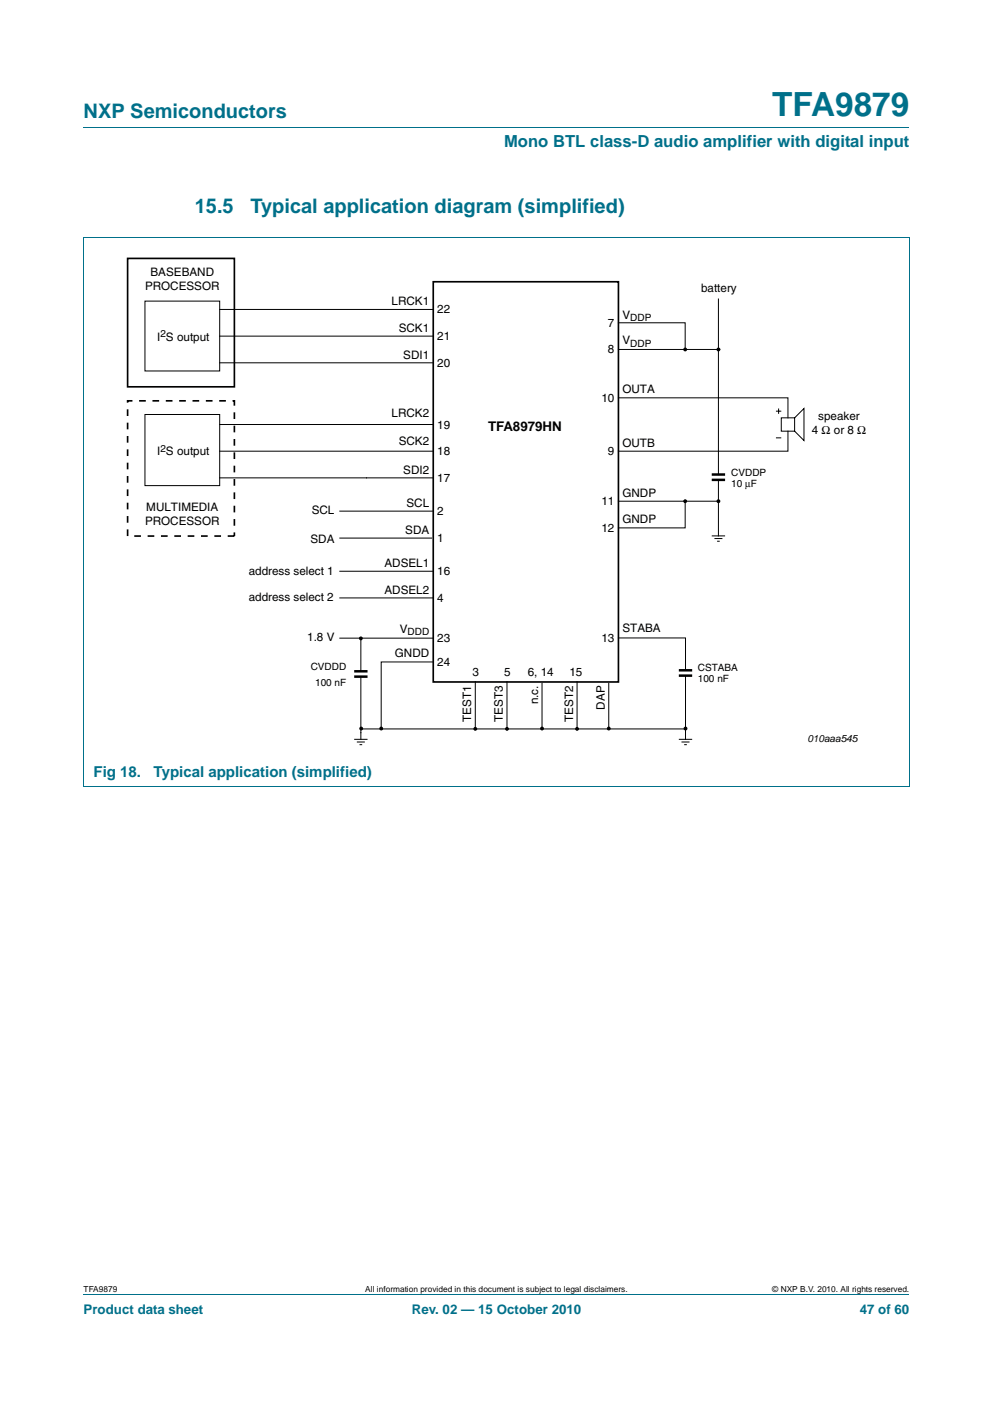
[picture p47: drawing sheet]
<svg xmlns="http://www.w3.org/2000/svg" width="210mm" height="297mm" viewBox="0 0 210 297" stroke-linecap="round" stroke-linejoin="round" font-family="sans-serif">
<defs><g id="words">
<text font-size="7" fill="#00708a" x="163.3" y="24.6">TFA9879</text>
<g font-size="4.2" fill="#00708a">
<text x="17.7" y="24.9">NXP Semiconductors</text>
<text x="41.2" y="45">15.5</text>
<text x="53" y="45">Typical application diagram (simplified)</text>
</g>
<text font-size="3.5" fill="#00708a" x="106.6" y="31.1">Mono BTL class-D audio amplifier with digital input</text>
<g font-size="3.2" fill="#00708a">
<text x="19.8" y="164.3">Fig 18.</text>
<text x="32.5" y="164.3">Typical application (simplified)</text>
</g>
<text font-size="2.8" x="103.2" y="91.2">TFA8979HN</text>
<g font-size="2.8" fill="#00708a">
<text x="17.7" y="277.9">Product data sheet</text>
<text x="87.1" y="277.9">Rev. 02 — 15 October 2010</text>
<text x="181.8" y="277.9">47 of 60</text>
</g>
<g font-size="2.5">
<text x="31.8" y="58.4">BASEBAND</text>
<text x="30.7" y="61.4">PROCESSOR</text>
<text x="82.8" y="64.6">LRCK1</text>
<text x="148.3" y="61.7">battery</text>
<text x="84.3" y="70.3">SCK1</text>
<text x="92.5" y="66.3">22</text>
<text x="92.5" y="72">21</text>
<text x="128.6" y="69.1">7</text>
<text x="131.6" y="67.4">V</text>
<text x="33.2" y="72.1">I S output</text>
<text x="85.3" y="75.9">SDI1</text>
<text x="92.5" y="77.6">20</text>
<text x="128.6" y="74.8">8</text>
<text x="131.6" y="72.9">V</text>
<text x="131.6" y="83.1">OUTA</text>
<text x="82.8" y="88.1">LRCK2</text>
<text x="127.2" y="85">10</text>
<text x="173" y="88.9">speaker</text>
<text x="84.3" y="94">SCK2</text>
<text x="92.5" y="90.7">19</text>
<text x="131.6" y="94.6">OUTB</text>
<text x="171.7" y="91.9">4 Ω or 8 Ω</text>
<text x="33.2" y="96.4">I S output</text>
<text x="85.3" y="100.3">SDI2</text>
<text x="92.5" y="96.3">18</text>
<text x="92.5" y="101.9">17</text>
<text x="128.6" y="96.3">9</text>
<text x="86" y="107.3">SCL</text>
<text x="127.2" y="106.9">11</text>
<text x="131.6" y="105.2">GNDP</text>
<text x="30.7" y="111">PROCESSOR</text>
<text x="30.9" y="108">MULTIMEDIA</text>
<text x="65.9" y="108.7">SCL</text>
<text x="85.7" y="113">SDA</text>
<text x="92.5" y="109">2</text>
<text x="127.2" y="112.5">12</text>
<text x="131.6" y="110.6">GNDP</text>
<text x="65.6" y="114.8">SDA</text>
<text x="92.5" y="114.6">1</text>
<text x="52.6" y="121.6">address select 1</text>
<text x="81.3" y="120">ADSEL1</text>
<text x="81.3" y="125.7">ADSEL2</text>
<text x="92.5" y="121.7">16</text>
<text x="52.6" y="127.2">address select 2</text>
<text x="92.5" y="127.3">4</text>
<text x="65" y="135.7">1.8 V</text>
<text x="84.5" y="133.8">V</text>
<text x="92.5" y="135.8">23</text>
<text x="127.2" y="135.8">13</text>
<text x="131.6" y="133.6">STABA</text>
<text x="83.5" y="138.9">GNDD</text>
<text x="92.5" y="140.9">24</text>
<text x="99.9" y="143">3</text>
<text x="106.6" y="143">5</text>
<text x="111.6" y="143">6, 14</text>
<text x="120.4" y="143">15</text>
<text x="113.8" y="149" transform="rotate(-90 113.8 149)">n.c.</text>
<text x="99.7" y="152.7" transform="rotate(-90 99.7 152.7)">TEST1</text>
<text x="106.4" y="152.7" transform="rotate(-90 106.4 152.7)">TEST3</text>
<text x="121.2" y="152.7" transform="rotate(-90 121.2 152.7)">TEST2</text>
<text x="127.9" y="150.1" transform="rotate(-90 127.9 150.1)">DAP</text>
</g>
<g font-size="2.1">
<text x="33.9" y="71.4">2</text>
<text x="133.3" y="67.9">DDP</text>
<text x="133.3" y="73.4">DDP</text>
<text x="33.9" y="95.6">2</text>
<text x="154.6" y="100.6">CVDDP</text>
<text x="154.6" y="103.1">10 μF</text>
<text x="86.2" y="134.3">DDD</text>
<text x="65.7" y="141.7">CVDDD</text>
<text x="147.6" y="141.9">CSTABA</text>
<text x="66.6" y="145.1">100 nF</text>
<text x="147.6" y="144.4">100 nF</text>
<text x="170.7" y="157.1">010aaa545</text>
</g>
<g font-size="1.8">
<text x="17.7" y="273.3">TFA9879</text>
<text x="77.3" y="273.3">All information provided in this document is subject to legal disclaimers.</text>
<text x="163.3" y="273.3">© NXP B.V. 2010. All rights reserved.</text>
</g>
</g></defs>
<path d="M17.7 27h174.6M17.6 50.3h174.7M17.7 50.3v116.1M192.3 50.3v116.1M17.6 166.5h174.7M17.7 273.9h174.6" fill="none" stroke="#00708a" stroke-width=".21"/>
<g fill="none" stroke="#000" stroke-width=".21">
<path d="M30.7 63.7h15.8v14.8h-15.8zM46.5 71.1h45.1M46.5 76.8h45.1M46.5 65.5h45.1M130.8 68.3h14.1v5.6M130.8 73.9h21.4M151.9 63.3v37.1M30.7 87.7h15.8v15h-15.8zM46.5 95.5h45.1M46.5 89.8h45.1M130.8 84.2h35.8v4.2M164.1 92.6h1.1"/>
<path d="M164.1 87h1.1M164.6 86.4v1.2M165.2 88.4h2.8v2.8h-2.8zM166.6 91.2v4.3h-35.8M168 88.4l2-2v6.8l-2-2M46.5 101.1h45.1M71.9 108.1h19.7M71.9 113.8h19.4M144.9 106v5.7h-14.1M150.5 113.4h2.8M151.1 113.9h1.7M151.6 114.5h.6"/>
<path d="M151.9 101.5v4.5h-21.1M151.9 106v7.4M71.9 120.9h19.7M71.9 135h19.7M71.9 126.5h19.7M76.3 135v7M130.8 135h14.2v6.8M74.9 156.4h2.8M75.5 157h1.7M76 157.5h.6M76.3 143.2v13.2M80.6 154.2h64.4"/>
<path d="M91.6 140h-11v14.2h-4.3M100.5 144.2v10M107.2 144.2v10M114.6 144.6v9.6M122 144.2v10M128.7 144.6v9.6M143.5 156.4h2.9M144.1 157h1.7M144.7 157.5h.5M145 142.9v13.5"/>
</g>
<g fill="#000" stroke="#000" stroke-width=".25">
<circle cx="144.9" cy="73.9" r=".28"/>
<circle cx="151.9" cy="73.9" r=".28"/>
<circle cx="144.9" cy="106" r=".28"/>
<circle cx="151.9" cy="106" r=".28"/>
<circle cx="76.3" cy="135.1" r=".28"/>
<circle cx="76.4" cy="154.1" r=".28"/>
<circle cx="80.6" cy="154.1" r=".28"/>
<circle cx="100.5" cy="154.2" r=".28"/>
<circle cx="107.2" cy="154.2" r=".28"/>
<circle cx="114.6" cy="154.1" r=".28"/>
<circle cx="122" cy="154.2" r=".28"/>
<circle cx="128.7" cy="154.1" r=".28"/>
<circle cx="145" cy="154.1" r=".28"/>
</g>
<path d="M27 54.7h22.6v27.1h-22.6zM91.6 59.6h39.2v84.7h-39.2z" fill="none" stroke="#000" stroke-width=".35"/>
<path d="M150.5 100.4h2.8M150.5 101.5h2.8M74.9 142h2.8M74.9 143.2h2.8M143.5 141.8h2.9M143.5 142.9h2.9" fill="none" stroke="#000" stroke-width=".53"/>
<path d="M27 84.8h22.6v28.6h-22.6z" fill="none" stroke="#000" stroke-width=".35" stroke-dasharray="1.4" stroke-linecap="butt"/>
<use href="#words"/>
</svg>
